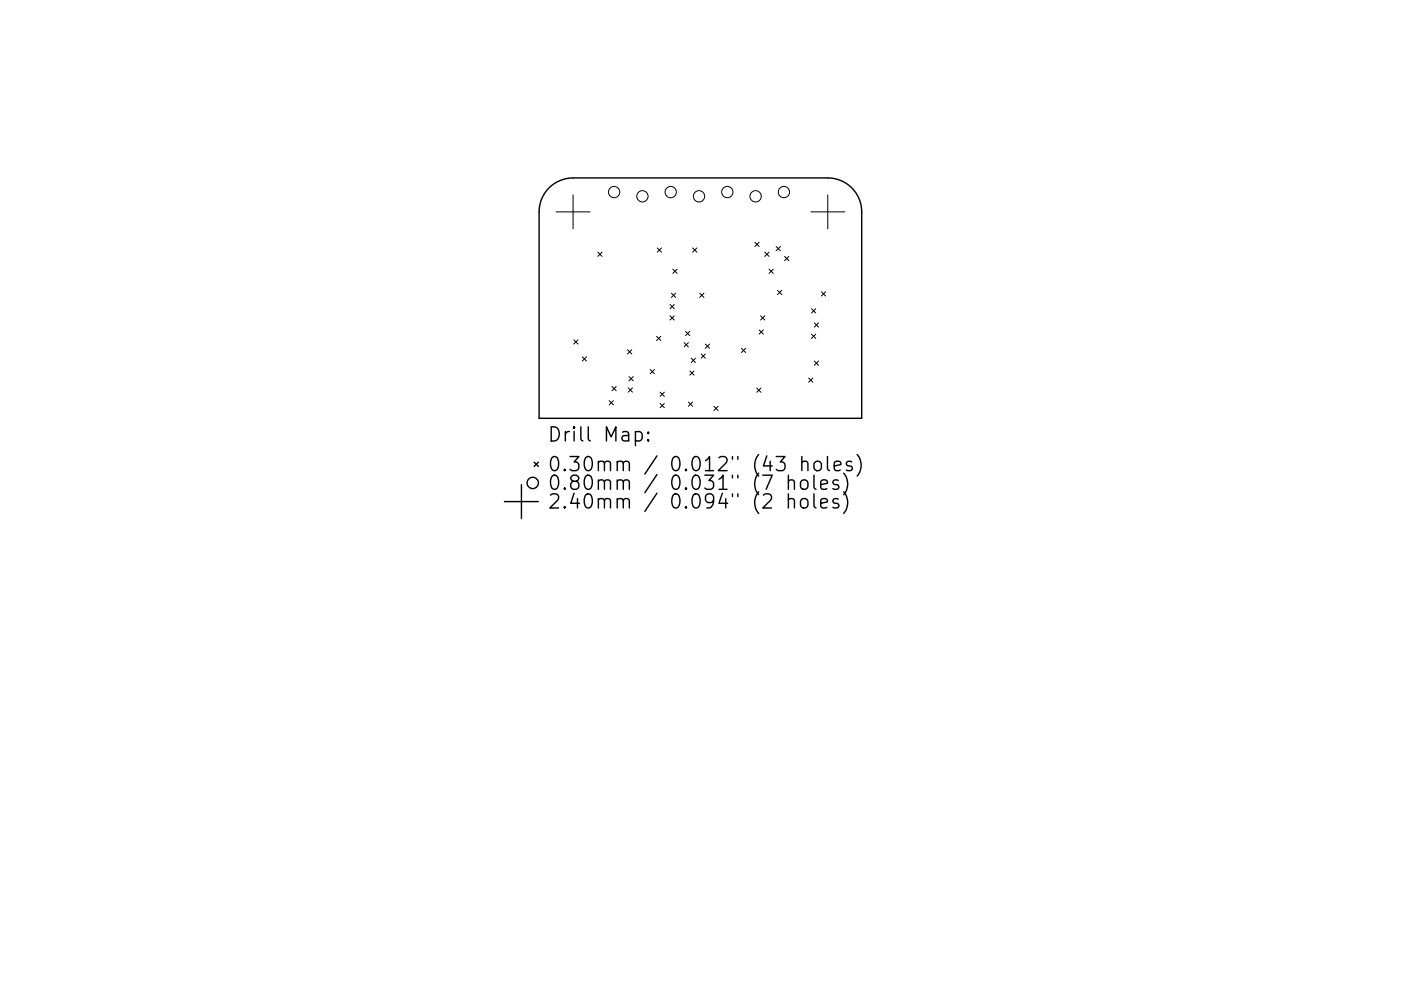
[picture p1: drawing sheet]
<svg xmlns="http://www.w3.org/2000/svg" width="297mm" height="210mm" viewBox="0 0 297 210" stroke-linecap="round" stroke-linejoin="round" font-family="sans-serif">
<g fill="none" stroke="#000" stroke-width=".3">
<path d="M116.4 39.9a7.2 7.2 0 0 1 5.1-2.1h54a7.2 7.2 0 0 1 7.2 7.2v43.8h-68.4v-43.8a7.2 7.2 0 0 1 2.1-5.1zM113.3 98.1l.9 .9M114.2 98.1l-.9 .9M116.9 90.6a1.58 1.58 0 0 1 1.7 .9 1.58 1.58 0 0 1-.6 1.9l-1.1 .2zM117 97.1a.72 .72 0 0 1 .7-.2 .72 .72 0 0 1 .6 .5 1.76 1.76 0 0 1-.6 2.5 .77 .77 0 0 1-.8-.6 2.56 2.56 0 0 1 .1-2.2zM119.7 99.6l.2 .1-.2 .2-.1-.2 .1-.1v.3M119.9 91.6v2M120.7 91.6a.77 .77 0 0 0-.8 .5M120.9 96.9h1.8l-1 1.1a.81 .81 0 0 1 1 .6v.7l-.3 .4-.2 .2h-.9l-.4-.3M121.7 90.6l-.1 .1 .1 .1 .2-.1-.2-.1v.2M121.7 91.6v2M123.2 90.6v2.5l.4 .5"/>
<path d="M124.2 97.1a.72 .72 0 0 1 .7-.2 .72 .72 0 0 1 .5 .5 1.76 1.76 0 0 1-.5 2.5 .77 .77 0 0 1-.9-.6 2.56 2.56 0 0 1 .2-2.2zM124.7 90.6v2.5l.5 .5M126.9 98.1a.75 .75 0 0 1 1.3 .2v1.6M126.9 97.9v2M128.2 98.3l.4-.4 .7 .1 .1 .3v1.6M128.6 93.6v-3l1 2.1 1-2.1v3M130.9 98.1a.75 .75 0 0 1 1.3 .2v1.6M130.9 97.9v2M132 91.7l.3-.1 .9 .1 .1 .3v1.6M132.2 98.3l.4-.4 .7 .1 .1 .3v1.6M133.3 92.3l-1 .1a.59 .59 0 0 0-.5 .6 .59 .59 0 0 0 .5 .6l1-.2M134.7 91.7l.9-.1 .6 .5v.9l-.3 .4-.3 .2-.9-.2"/>
<path d="M134.7 91.6v3M137.4 93.3l.2 .1-.2 .2-.1-.2 .1-.1v.3M137.4 91.7l.2 .1-.2 .2-.1-.2 .1-.1v.3M139.3 96.7l-2.6 3.9M142.9 97a.71 .71 0 0 1 1.1 .4 1.76 1.76 0 0 1-.6 2.5 .77 .77 0 0 1-.8-.6 2.34 2.34 0 0 1 .3-2.3zM145.4 99.6l.2 .1-.2 .2-.1-.2 .1-.1v.3M147.2 97a.71 .71 0 0 1 1.1 .4 1.76 1.76 0 0 1-.6 2.5 .77 .77 0 0 1-.8-.6 2.34 2.34 0 0 1 .3-2.3zM149.6 97.7l.8-.8v3M149.6 99.9h1.7M152.4 97.1l.5-.2h.7a.81 .81 0 0 1 .4 1.2l-1.7 1.8h1.9M155.3 96.9v.5M156.4 96.9v.5"/>
<path d="M160.9 96.4a3.4 3.4 0 0 0 0 4.6M162.6 96.7l-.7 2.2h1.8M163.3 97.9v2M164.6 96.9h1.8l-1 1.1a.81 .81 0 0 1 1 .6v.7l-.2 .4-.3 .2h-.9l-.4-.3M170 98.1a.75 .75 0 0 1 1.3 .2v1.6M170 96.9v3M172.7 98.1a.81 .81 0 0 1 .8-.3 .81 .81 0 0 1 .7 .6v.9a.81 .81 0 0 1-.8 .6 .81 .81 0 0 1-.8-.6v-.9zM175.4 96.9v2.5l.5 .5M176.9 98.9l1.4-.3-.1-.6-.9-.1-.4 .4v1.1l.1 .3 .3 .2 .9-.2M180.6 98l-.7-.1-.5 .4 .2 .4 1 .3 .1 .3-.1 .4-.3 .2-.9-.2M181.7 96.4a3.4 3.4 0 0 1 0 4.6M107 106.4h7.2"/>
<path d="M110.6 102.8v7.2M116.7 105.1l.5-.3h.7a.81 .81 0 0 1 .4 1.3l-1.7 1.7h1.8M117 101.1a.72 .72 0 0 1 .7-.3 .72 .72 0 0 1 .6 .6 1.76 1.76 0 0 1-.6 2.4 .77 .77 0 0 1-.8-.6 2.56 2.56 0 0 1 .1-2.1zM119.7 103.5l.2 .2-.2 .1-.1-.1 .1-.2v.3M119.7 107.5l.2 .1-.2 .2-.1-.2 .1-.1v.3M121.6 102.1l-.3-.1a.62 .62 0 0 1-.3-.7 .62 .62 0 0 1 .6-.5l.8 .2a.62 .62 0 0 1 .3 .6 .62 .62 0 0 1-.5 .5l-.9 .1-.3 .5v.5l.6 .6 .8-.1 .3-.5v-.5l-.5-.6M121.7 104.6l-.7 2.2h1.9M122.4 105.8v2M124.2 101.1a.72 .72 0 0 1 .7-.3 .72 .72 0 0 1 .5 .6 1.76 1.76 0 0 1-.5 2.4 .77 .77 0 0 1-.9-.6 2.56 2.56 0 0 1 .2-2.1zM124.3 104.9a.71 .71 0 0 1 1.1 .4 1.76 1.76 0 0 1-.5 2.5 .77 .77 0 0 1-.9-.6 2.34 2.34 0 0 1 .3-2.3zM126.9 102.1a.74 .74 0 0 1 1.3 .1v1.6M126.9 106.1a.74 .74 0 0 1 1.3 .1v1.6"/>
<path d="M126.9 101.8v2M126.9 105.8v2M128.2 102.2l.4-.4 .7 .2 .1 .2v1.6M128.2 106.2l.4-.4 .7 .1 .1 .3v1.6M130.9 102.1a.74 .74 0 0 1 1.3 .1v1.6M130.9 106.1a.74 .74 0 0 1 1.3 .1v1.6M130.9 101.8v2M130.9 105.8v2M132.2 102.2l.4-.4 .7 .2 .1 .2v1.6M132.2 106.2l.4-.4 .7 .1 .1 .3v1.6M139.3 100.7l-2.6 3.8M139.3 104.6l-2.6 3.9"/>
<path d="M142.7 101.1a.72 .72 0 0 1 .8-.3 .72 .72 0 0 1 .5 .6 1.76 1.76 0 0 1-.6 2.4 .77 .77 0 0 1-.8-.6 2.56 2.56 0 0 1 .1-2.1zM142.9 104.9a.71 .71 0 0 1 1.1 .4 1.76 1.76 0 0 1-.6 2.5 .77 .77 0 0 1-.8-.6 2.34 2.34 0 0 1 .3-2.3zM145.4 103.5l.2 .2-.2 .1-.1-.1 .1-.2v.3M145.4 107.5l.2 .1-.2 .2-.1-.2 .1-.1v.3M147 101.1a.72 .72 0 0 1 .7-.3 .72 .72 0 0 1 .6 .6 1.76 1.76 0 0 1-.6 2.4 .77 .77 0 0 1-.8-.6 2.56 2.56 0 0 1 .1-2.1zM147.2 104.9a.71 .71 0 0 1 1.1 .4 1.76 1.76 0 0 1-.6 2.5 .77 .77 0 0 1-.8-.6 2.34 2.34 0 0 1 .3-2.3zM149.4 100.8h1.9l-1 1.2a.81 .81 0 0 1 1 .5v.7l-.3 .5-.3 .1h-.8l-.5-.3M151.3 106.1l-.6 .5-.8-.1-.3-.4v-.8l.3-.4 .8-.1 .5 .3a1.98 1.98 0 0 1-.8 2.7h-.5M152.4 101.7l.9-.9v3M152.4 103.8h1.8M153.2 104.6l-.8 2.2h1.9M153.9 105.8v2"/>
<path d="M155.3 100.8v.6M155.3 104.8v.5M156.4 100.8v.6M156.4 104.8v.5M160.9 100.4a3.4 3.4 0 0 0 0 4.6M160.9 104.3a3.4 3.4 0 0 0 0 4.6M161.7 100.8h2l-1.3 3M161.9 105.1l.4-.3h.7a.81 .81 0 0 1 .4 1.3l-1.7 1.7h1.9M167.2 102.1a.74 .74 0 0 1 1.2 .1v1.6M167.2 106.1a.74 .74 0 0 1 1.2 .1v1.6M167.2 100.8v3M167.2 104.8v3"/>
<path d="M169.9 102.1a.81 .81 0 0 1 .8-.3 .81 .81 0 0 1 .6 .6v.8a.81 .81 0 0 1-.8 .6 .81 .81 0 0 1-.8-.6v-.8zM170 105.9a.81 .81 0 0 1 1.3 .4v.9a.81 .81 0 0 1-.8 .6 .81 .81 0 0 1-.8-.6v-.9zM172.6 100.8v2.6l.4 .4M172.6 104.8v2.5l.4 .5M174 102.8l1.4-.3-.1-.5-.9-.2-.4 .4v1.2l.2 .3 .2 .1 .9-.1M174 106.8l1.4-.3-.1-.6-.9-.1-.4 .4v1.1l.2 .3 .2 .2 .9-.2M177.7 102l-.7-.2-.4 .4 .1 .5 1 .3 .2 .2-.2 .5-.3 .1-.8-.1M177.7 105.9l-.7-.1-.4 .4 .1 .4 1 .3 .2 .3-.2 .4-.3 .2-.8-.2M178.9 100.4a3.4 3.4 0 0 1 0 4.6M178.9 104.3a3.4 3.4 0 0 1 0 4.6"/>
<circle cx="113" cy="102.5" r="1.2"/>
</g>
<g fill="none" stroke="#000" stroke-width=".21">
<path d="M117.9 45h7.2M121.5 41.4v7.2M126.8 53.5l.9 .9M127.7 53.5l-.9 .9M139.4 52.6l.9 .9M140.3 52.6l-.9 .9M142.7 57.1l.9 .9M143.6 57.1l-.9 .9M146.9 52.6l.9 .9M147.8 52.6l-.9 .9M160.1 51.4l.9 .9M161 51.4l-.9 .9"/>
<path d="M162.2 53.5l.9 .9M163.1 53.5l-.9 .9M163.1 57.1l.9 .9M164 57.1l-.9 .9M164.6 52.3l.9 .9M165.5 52.3l-.9 .9M166.4 54.4l.9 .9M167.3 54.4l-.9 .9M171.9 45h7.2M175.5 41.4v7.2M121.7 72.1l.9 .9M122.6 72.1l-.9 .9"/>
<path d="M123.5 75.7l.9 .9M124.4 75.7l-.9 .9M133.1 74.2l.9 .9M133.4 79.9l.9 .9M134 74.2l-.9 .9M134.3 79.9l-.9 .9M137.9 78.4l.9 .9M138.8 78.4l-.9 .9M139.2 71.4l.9 .9M140.1 71.4l-.9 .9M142.1 64.6l.9 .9M142.1 67l.9 .9"/>
<path d="M142.4 62.2l.9 .9M143 64.6l-.9 .9M143 67l-.9 .9M143.3 62.2l-.9 .9M145.1 72.7l.9 .9M145.4 70.3l.9 .9M146 72.7l-.9 .9M146.3 70.3l-.9 .9M146.3 78.7l.9 .9M146.6 76l.9 .9M147.2 78.7l-.9 .9M147.5 76l-.9 .9"/>
<path d="M148.4 62.2l.9 .9M148.7 75.1l.9 .9M149.3 62.2l-.9 .9M149.6 75.1l-.9 .9M149.6 73l.9 .9M150.5 73l-.9 .9M157.2 73.9l.9 .9M158.1 73.9l-.9 .9M161 70l.9 .9M161.3 67l.9 .9M161.9 70l-.9 .9M162.2 67l-.9 .9"/>
<path d="M164.9 61.6l.9 .9M165.8 61.6l-.9 .9M172.1 65.5l.9 .9M172.1 70.9l.9 .9M172.7 68.5l.9 .9M172.7 76.6l.9 .9M173 65.5l-.9 .9M173 70.9l-.9 .9M173.6 68.5l-.9 .9M173.6 76.6l-.9 .9M174.2 61.9l.9 .9M175.1 61.9l-.9 .9"/>
<path d="M129.2 85l.9 .9M129.8 82l.9 .9M130.1 85l-.9 .9M130.7 82l-.9 .9M133.2 82.3l.9 .9M134.1 82.3l-.9 .9M140 83.2l.9 .9M140 85.6l.9 .9M140.9 83.2l-.9 .9M140.9 85.6l-.9 .9M146 85.3l.9 .9M146.9 85.3l-.9 .9"/>
<path d="M151.4 86.2l.9 .9M152.3 86.2l-.9 .9M160.4 82.3l.9 .9M161.3 82.3l-.9 .9M171.5 80.2l.9 .9M172.4 80.2l-.9 .9"/>
<circle cx="130.2" cy="40.8" r="1.2"/>
<circle cx="136.2" cy="41.7" r="1.2"/>
<circle cx="142.2" cy="40.8" r="1.2"/>
<circle cx="148.2" cy="41.7" r="1.2"/>
<circle cx="154.2" cy="40.8" r="1.2"/>
<circle cx="160.2" cy="41.7" r="1.2"/>
<circle cx="166.2" cy="40.8" r="1.2"/>
</g>
</svg>
